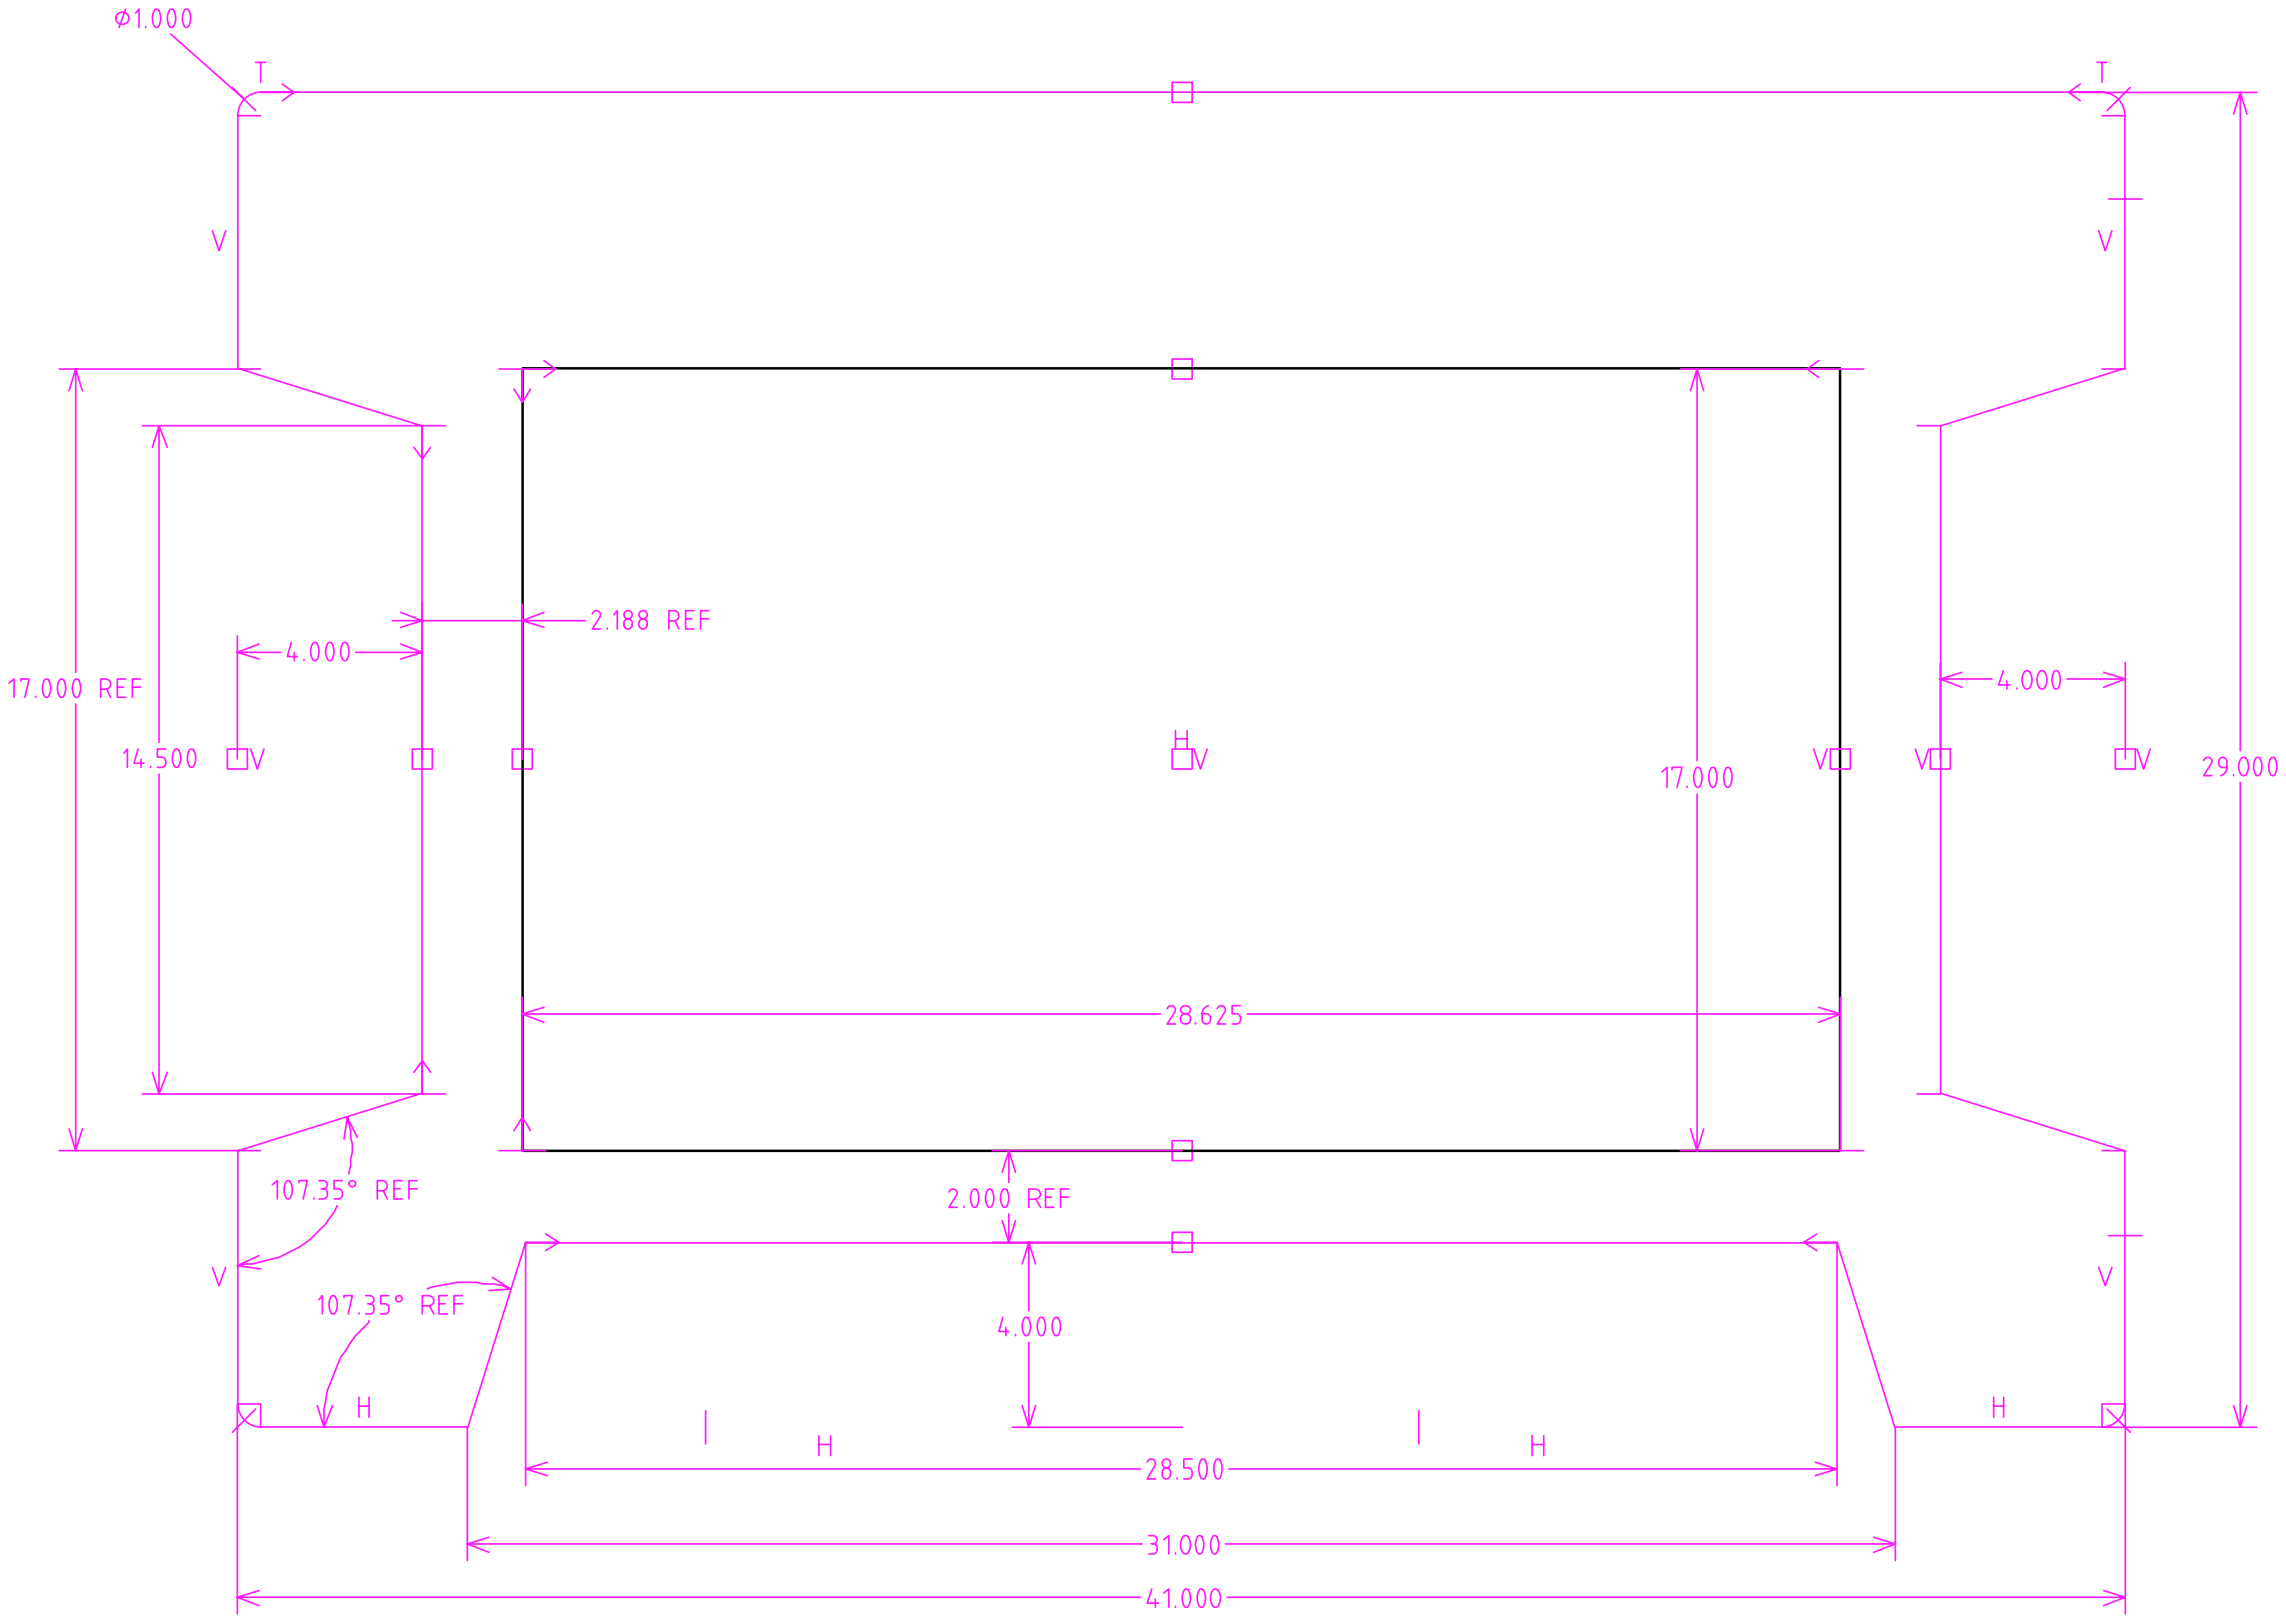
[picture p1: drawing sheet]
<svg xmlns="http://www.w3.org/2000/svg" width="1262mm" height="896mm" viewBox="0 0 1262 896" stroke-linecap="round" stroke-linejoin="round" font-family="sans-serif">
<g fill="none" stroke="#ff19ff" stroke-width=".92">
<path d="M69 5l-3 10M75 7l2-2v10M80 15h.1M85 5h2a7 7 0 0 1 0 10h-1a8 8 0 0 1-1-10zM94 5h1a7 7 0 0 1 0 10h-1a8 8 0 0 1 0-10zM94 19l41 36M102 5h1a7 7 0 0 1 0 10 8 8 0 0 1-1-10zM141 34h6M144 34v11M1157 34h6M1160 34v11M128 48l13 13"/>
<path d="M135 55a13 13 0 0 1 9-4h1016a13 13 0 0 1 13 13v139l-102 32v368l102 32v140a13 13 0 0 1-13 12h-114l-32-101h-724l-32 101h-114a13 13 0 0 1-13-12v-140l102-32v-368l-102-32v-141a13 13 0 0 1 4-7zM144 51h18l-6 5M156 46l6 5M647 45h11v11h-11zM1142 51l6 5M1148 46l-6 5h104M1176 48l-13 13M1236 51l4 12M131 64h13M1160 64h13M1233 63l3-12v363M1164 110h18"/>
<path d="M117 127l4 11 4-11M1158 127l4 11 4-11M300 199l7 5M647 198h11v11h-11zM1004 199l-7 5 7 4M33 204h111M42 204v167M42 204l-4 12M42 204l3 12M275 204h13M288 204h19l-7 4M288 204v18l-4-7"/>
<path d="M293 215l-5 7M927 204h102M937 204l-4 12M940 216l-3-12v216M1160 204h13M79 235h167M88 235l-4 12M233 235v18l-5-6M1058 235h13M92 247l-4-12v175M238 247l-5 6M221 338l12 5-12 3"/>
<path d="M233 333v86M288 333v86M300 338l-12 5 12 3M327 339a2.3 2.3 0 0 1 3-2 2.3 2.3 0 0 1 1 3l-4 7h4M339 339l2-2v10M383 337h-5v10h5M391 337h-4v10M131 351v68M143 355l-12 5M155 360h-24l12 4M161 354l-2 8h5M173 355l1-1a7 7 0 0 1 0 11h-1a8 8 0 0 1 0-10z"/>
<path d="M181 355l1-1a7 7 0 0 1 0 11 8 8 0 0 1-1-10zM189 355l2-1a7 7 0 0 1 0 11h-1a8 8 0 0 1-1-10zM196 360h37M217 343h106M221 355l12 5M233 360l-12 4M335 347h.1M345 342a2.6 2.6 0 0 1 4 2 2.6 2.6 0 0 1-4 2l-1-1zM353 342a2.6 2.6 0 0 1 4 2 2.6 2.6 0 0 1-4 2v-1zM369 343h3a2.8 2.8 0 0 0 3-3 2.8 2.8 0 0 0-3-3h-3v10M372 343l3 4M378 341h4"/>
<path d="M387 341h4M5 377l3-2v10M11 376v-1h5l-2 10M25 375h1a7 7 0 0 1 0 10h-1a8 8 0 0 1 0-10zM33 375h1a7 7 0 0 1 0 10 8 8 0 0 1-1-10zM41 375h2a7 7 0 0 1 0 10h-1a8 8 0 0 1-1-10zM65 379h3M69 375h-4v10h4M73 379h5M78 375h-5v10M162 360v5M168 364v1"/>
<path d="M1071 365v54M1083 371l-12 4M1099 375h-28l12 4M1106 370l-3 8h6M1108 376v4M1113 380h.1M1117 371l1-1a2.4 2.4 0 0 1 3 3 5 5 0 0 1-3 7 7 7 0 0 1-1-9zM1126 371v-1a2.4 2.4 0 0 1 3 3 5 5 0 0 1-2 7 7 7 0 0 1-1-9zM1134 370h1a7 7 0 0 1 0 10h-1a8 8 0 0 1 0-10zM1141 375h32M1161 371l12 4M1173 365v54"/>
<path d="M1173 375l-12 4M20 384v1M42 388v247l3-12M56 380h2a2.8 2.8 0 0 0 3-3 2.8 2.8 0 0 0-3-2h-2v10M59 380l2 5M68 416l2-3v10M76 413l-2 8h5M78 419v4M91 413h-4v5h2a2.9 2.9 0 0 1 3 3 2.9 2.9 0 0 1-3 2h-2M97 414l1-1a7 7 0 0 1 0 10h-1a8 8 0 0 1 0-9zM105 414l1-1a7 7 0 0 1 0 10h-1a8 8 0 0 1 0-9zM125 413h12v11h-12z"/>
<path d="M138 413l4 11 4-11M228 413h11v11h-11zM283 413h11v11h-11zM647 413h11v11h-11zM649 403v10M649 408h6M655 403v10M659 413l4 11 3-11M1001 413l4 11 3-11M1010 413h11v11h-11zM1057 413l4 11 3-11M1065 413h11v11h-11z"/>
<path d="M1167 413h11v11h-11zM1179 413l4 11 4-11M1216 420a2.3 2.3 0 0 1 3-2 2.3 2.3 0 0 1 1 3l-4 7h5M1225 419a2.3 2.3 0 0 1 3-1 2.3 2.3 0 0 1 1 2v4h-2a2.9 2.9 0 0 1-3-2 2.9 2.9 0 0 1 1-3zM1237 418a2.5 2.5 0 0 1 4 3 5 5 0 0 1-3 7 7 7 0 0 1-1-10zM1245 418h1a7 7 0 0 1 0 10 8 8 0 0 1-1-10zM1253 418h2a7 7 0 0 1 0 10h-1a8 8 0 0 1-1-10zM83 423h.1M88 427v177M917 426l3-3v11M923 425v-2h5l-2 11M931 434h.1"/>
<path d="M936 424l1-1a9 9 0 0 1 0 11 9 9 0 0 1-1-10zM937 438v197M944 424l2-1a9 9 0 0 1 0 11h-1a9 9 0 0 1-1-10zM953 424l1-1a9 9 0 0 1 0 11h-1a9 9 0 0 1 0-10zM1229 424a5 5 0 0 1-3 4M1233 427v1M1236 432v356M288 550v85M288 560h352M288 560l12 4M300 556l-12 4M644 557a2.3 2.3 0 0 1 3-2 2.3 2.3 0 0 1 1 3l-4 7h5"/>
<path d="M652 556a2.4 2.4 0 0 1 4 0 2.4 2.4 0 0 1-1 3 2.4 2.4 0 0 1-3 0 2.4 2.4 0 0 1 0-3zM663 559h3a2.7 2.7 0 0 1 2 4 2.7 2.7 0 0 1-4 1l-1-1zM667 555a5 5 0 0 0-4 4M672 557a2.3 2.3 0 0 1 3-2 2.3 2.3 0 0 1 1 3l-4 7h4M685 555h-5v4h2a2.9 2.9 0 0 1 3 3 2.9 2.9 0 0 1-3 3h-2M688 560h328l-12 4M1004 556l12 4M1016 550v85M660 564v1M84 592l4 12M92 592l-4 12M233 585l-5 7"/>
<path d="M238 592l-5-7v19M79 604h167M192 617l2 7v4v3v5l-1 12M192 617l-2 12M192 617l5 11M1058 604h13M33 635h111M38 623l4 12M275 635h26M284 624l4-7 5 7M548 635h104M557 635l-4 12"/>
<path d="M647 629h11v11h-11zM927 635h102M933 623l4 12M940 623l-3 12M1160 635h13M150 654l3-3v11M158 652h1a7 7 0 0 1 0 10 8 8 0 0 1-1-10zM165 653v-2h5l-3 11M176 651h2a2.4 2.4 0 0 1 3 3 2.4 2.4 0 0 1-4 2M178 656a2.9 2.9 0 0 1 3 3 2.9 2.9 0 0 1-3 3h-2M189 651h-5v5h3a2.9 2.9 0 0 1 2 3 2.9 2.9 0 0 1-2 3h-3M208 657h3a2.8 2.8 0 0 0 3-3 2.8 2.8 0 0 0-3-3h-3v11"/>
<path d="M212 657l2 5M217 656h4M222 651h-5v11h5M226 656h4M230 651h-4v11M524 658a2.3 2.3 0 0 1 3-2 2.3 2.3 0 0 1 1 3l-4 7h4M537 656h1a7 7 0 0 1 0 10 8 8 0 0 1-1-10zM545 656h2a7 7 0 0 1 0 10h-1a8 8 0 0 1-1-10zM554 656h1a7 7 0 0 1 0 10h-1a8 8 0 0 1 0-10zM560 647l-3-12v17M582 656h-5v10h5M590 656h-5v10"/>
<path d="M173 661v1M186 665a60 60 0 0 1-50 32l-5 1 13 2M532 666h.1M553 674l4 12M557 670v16M560 674l-3 12M568 662h3a2.8 2.8 0 0 0 3-3 2.8 2.8 0 0 0-3-3h-3v10M572 662l2 4M577 661h3M585 661h5M117 699l4 10 4-10M143 693l-12 5"/>
<path d="M301 690l7-4h-18v134M301 681l7 5M548 686h104M568 686v37M568 686l-4 11M568 686l3 11M647 680h11v11h-11zM995 686l8 4M1003 681l-8 5h19v134M1158 699l4 10 4-10M1164 682h18M176 717l2-2v10"/>
<path d="M183 715h1a7 7 0 0 1 0 10 8 8 0 0 1-1-10zM190 716v-1h4l-2 10M202 715h2a2.4 2.4 0 0 1 2 3 2.4 2.4 0 0 1-3 1M204 719a2.9 2.9 0 0 1 2 3 2.9 2.9 0 0 1-2 3h-2M215 715h-5v4h2a2.9 2.9 0 0 1 3 3 2.9 2.9 0 0 1-3 3h-2M236 711l6-2a52 52 0 0 1 25 0h6h4l5 2M242 719h4M247 715h-5v10h5M251 719h4M255 715h-4v10M272 705l10 6M282 711l-12 1"/>
<path d="M198 725h.1M204 729v1a68 68 0 0 0-20 28 63 63 0 0 0-5 30l-4-12M233 721h3a2.8 2.8 0 0 0 4-3 2.8 2.8 0 0 0-4-3h-3v10M237 721l3 4M553 727l-2 8h6M555 733v4M560 736v1M566 727h1a7 7 0 0 1 0 10h-1a8 8 0 0 1 0-10zM574 727h1a7 7 0 0 1 0 10h-1a8 8 0 0 1 0-10zM582 727h1a7 7 0 0 1 0 10 8 8 0 0 1-1-10zM568 741v47l3-12M141 777l-13 13"/>
<path d="M183 776l-4 12M198 771v11M198 776h6M204 771v11M389 778v19M564 776l4 12M783 778v19M1100 776h6M1100 771v11M1106 771v11M1163 777l13 13M1233 776l3 12"/>
<path d="M1240 776l-4 12M144 788v-13h-13v116M258 788v73M452 797h6M452 792v11M458 792v11M559 788h93M846 792v11M846 797h6M852 792v11M1046 788v73M1246 788h-86v-13h13v116"/>
<path d="M290 811h339M290 811l12 3M302 807l-12 4M633 807a2.4 2.4 0 0 1 3-2 2.4 2.4 0 0 1 1 4l-4 7h5M642 811a2.9 2.9 0 0 1 4 1 2.9 2.9 0 0 1-2 4 3 3 0 0 1-2-5zM650 815v1M658 805h-5v5h3a3 3 0 0 1 2 3 3 3 0 0 1-2 3h-3M663 805h1a9 9 0 0 1 0 11 9 9 0 0 1-1-11zM671 805h2a9 9 0 0 1 0 11h-1a9 9 0 0 1-1-11zM1002 807l12 4h-336M1014 811l-12 3M258 852h372"/>
<path d="M258 852l12 5M270 848l-12 4M634 847h2a2.4 2.4 0 0 1 3 3 2.4 2.4 0 0 1-4 2M636 852a2.9 2.9 0 0 1 3 3 2.9 2.9 0 0 1-3 2h-2M642 850l3-3v10M649 857h.1M653 848a2.4 2.4 0 0 1 4 2 5 5 0 0 1-3 7 7 7 0 0 1-1-9zM661 848l1-1a7 7 0 0 1 0 10 8 8 0 0 1-1-9zM669 848l2-1a7 7 0 0 1 0 10h-1a8 8 0 0 1-1-9zM1034 848l12 4h-370M1046 852l-12 5M143 878l-12 3"/>
<path d="M636 877l-3 8h7M642 879l3-2v10M654 877h1a7 7 0 0 1 0 10h-1a8 8 0 0 1 0-10zM662 877h1a7 7 0 0 1 0 10 8 8 0 0 1-1-10zM669 877h1a2.4 2.4 0 0 1 3 3 5 5 0 0 1-3 7 7 7 0 0 1-1-10zM1161 878l12 3h-496M131 881h498M131 881l12 5M638 882v5M649 886v1M1173 881l-12 5"/>
<circle cx="67" cy="10" r="4"/>
<circle cx="347" cy="339" r="2.3"/>
<circle cx="355" cy="339" r="2.3"/>
<circle cx="654" cy="562" r="2.9"/>
<circle cx="194" cy="653" r="1.8"/>
<circle cx="220" cy="717" r="1.8"/>
<circle cx="644" cy="808" r="2.4"/>
</g>
<path d="M288 203h727v432h-727z" fill="none" stroke="#000" stroke-width="1.4"/>
</svg>
